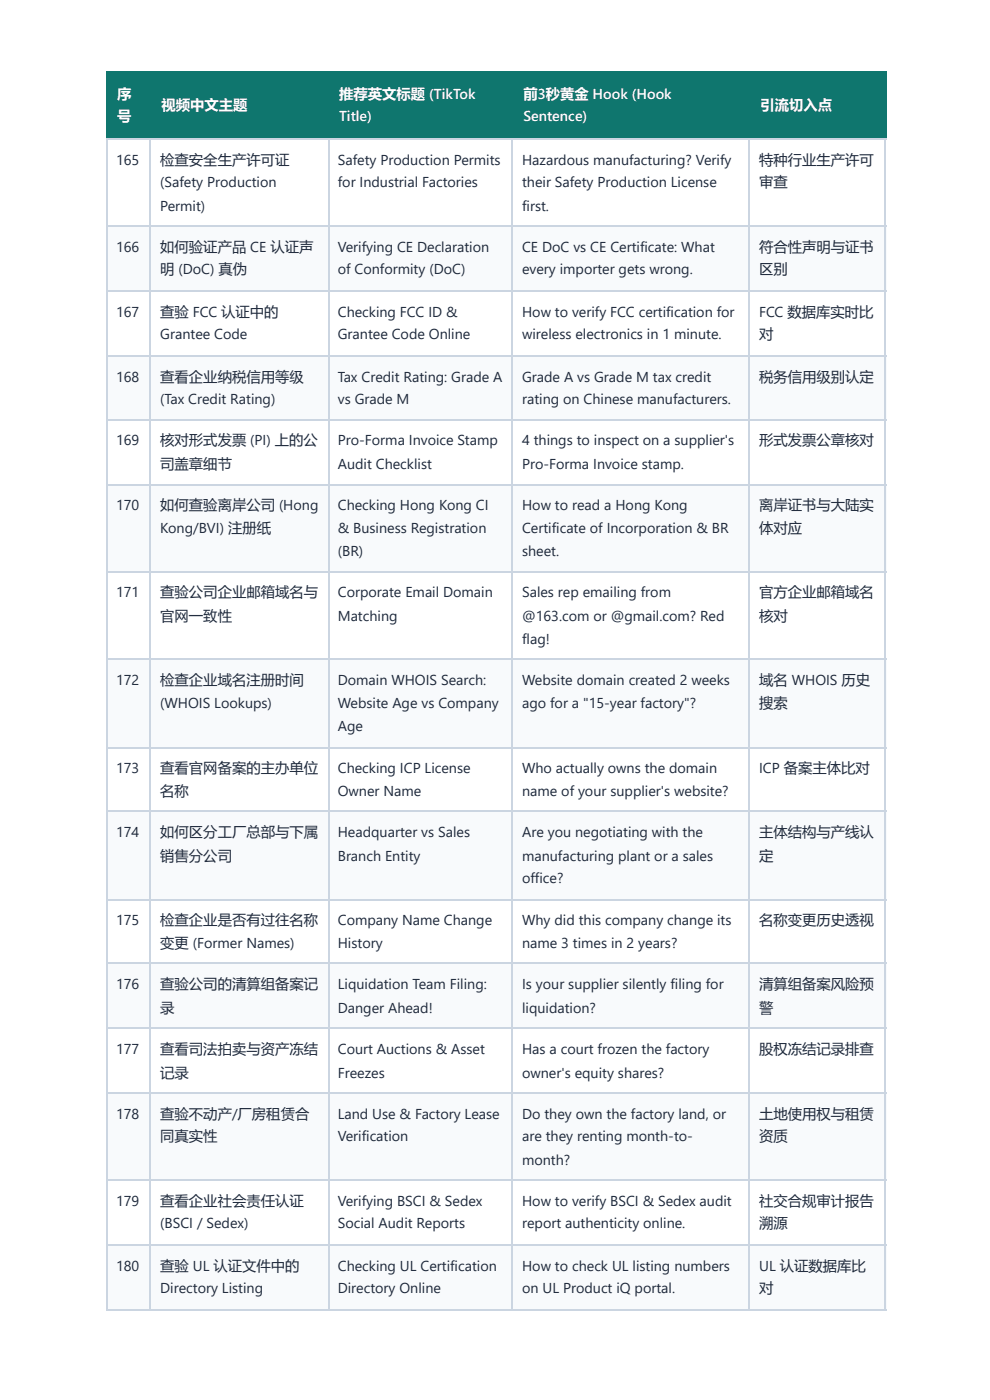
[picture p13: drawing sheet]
<svg xmlns="http://www.w3.org/2000/svg" width="210mm" height="297mm" viewBox="0 0 210 297" stroke-linecap="round" stroke-linejoin="round" font-family="sans-serif">
<defs><g id="words">
<g font-size="3" fill="#fff">
<text x="24.9" y="20.9">序</text>
<text x="34.2" y="23.3">视频中文主题</text>
<text x="71.9" y="20.9">推荐英文标题 (TikTok</text>
<text x="111" y="20.9">前3秒黄金 Hook (Hook</text>
<text x="161.2" y="23.3">引流切入点</text>
<text x="24.9" y="25.7">号</text>
<text x="71.9" y="25.7">Title)</text>
<text x="111" y="25.7">Sentence)</text>
</g>
<g font-size="3" fill="#1e293b">
<text x="24.6" y="34.9">165</text>
<text x="34" y="34.9">检查安全生产许可证</text>
<text x="71.6" y="34.9">Safety Production Permits</text>
<text x="110.7" y="34.9">Hazardous manufacturing? Verify</text>
<text x="160.9" y="34.9">特种行业生产许可</text>
<text x="34" y="39.7">(Safety Production</text>
<text x="71.6" y="39.7">for Industrial Factories</text>
<text x="110.7" y="39.7">their Safety Production License</text>
<text x="160.9" y="39.7">审查</text>
<text x="34" y="44.7">Permit)</text>
<text x="110.7" y="44.7">first.</text>
<text x="24.6" y="53.4">166</text>
<text x="34" y="53.4">如何验证产品 CE 认证声</text>
<text x="71.6" y="53.4">Verifying CE Declaration</text>
<text x="110.7" y="53.4">CE DoC vs CE Certificate: What</text>
<text x="160.9" y="53.4">符合性声明与证书</text>
<text x="34" y="58.2">明 (DoC) 真伪</text>
<text x="71.6" y="58.2">of Conformity (DoC)</text>
<text x="110.7" y="58.2">every importer gets wrong.</text>
<text x="160.9" y="58.2">区别</text>
<text x="24.6" y="67.2">167</text>
<text x="34" y="67.2">查验 FCC 认证中的</text>
<text x="34" y="72">Grantee Code</text>
<text x="71.6" y="67.2">Checking FCC ID &amp;</text>
<text x="71.6" y="72">Grantee Code Online</text>
<text x="110.7" y="67.2">How to verify FCC certification for</text>
<text x="110.7" y="72">wireless electronics in 1 minute.</text>
<text x="160.9" y="67.2">FCC 数据库实时比</text>
<text x="160.9" y="72">对</text>
<text x="24.6" y="81">168</text>
<text x="34" y="81">查看企业纳税信用等级</text>
<text x="71.6" y="81">Tax Credit Rating: Grade A</text>
<text x="110.7" y="81">Grade A vs Grade M tax credit</text>
<text x="160.9" y="81">税务信用级别认定</text>
<text x="34" y="85.7">(Tax Credit Rating)</text>
<text x="71.6" y="85.7">vs Grade M</text>
<text x="110.7" y="85.7">rating on Chinese manufacturers.</text>
<text x="24.6" y="94.5">169</text>
<text x="34" y="94.5">核对形式发票 (PI) 上的公</text>
<text x="71.6" y="94.5">Pro-Forma Invoice Stamp</text>
<text x="110.7" y="94.5">4 things to inspect on a supplier's</text>
<text x="160.9" y="94.5">形式发票公章核对</text>
<text x="34" y="99.5">司盖章细节</text>
<text x="71.6" y="99.5">Audit Checklist</text>
<text x="110.7" y="99.5">Pro-Forma Invoice stamp.</text>
<text x="24.6" y="108.2">170</text>
<text x="34" y="108.2">如何查验离岸公司 (Hong</text>
<text x="34" y="113">Kong/BVI) 注册纸</text>
<text x="71.6" y="108.2">Checking Hong Kong CI</text>
<text x="71.6" y="113">&amp; Business Registration</text>
<text x="110.7" y="108.2">How to read a Hong Kong</text>
<text x="110.7" y="113">Certificate of Incorporation &amp; BR</text>
<text x="160.9" y="108.2">离岸证书与大陆实</text>
<text x="160.9" y="113">体对应</text>
<text x="71.6" y="118">(BR)</text>
<text x="110.7" y="118">sheet.</text>
<text x="24.6" y="126.7">171</text>
<text x="34" y="126.7">查验公司企业邮箱域名与</text>
<text x="34" y="131.8">官网一致性</text>
<text x="71.6" y="126.7">Corporate Email Domain</text>
<text x="71.6" y="131.8">Matching</text>
<text x="110.7" y="126.7">Sales rep emailing from</text>
<text x="110.7" y="131.8">@163.com or @gmail.com? Red</text>
<text x="160.9" y="126.7">官方企业邮箱域名</text>
<text x="160.9" y="131.8">核对</text>
<text x="110.7" y="136.5">flag!</text>
<text x="24.6" y="145.3">172</text>
<text x="34" y="145.3">检查企业域名注册时间</text>
<text x="71.6" y="145.3">Domain WHOIS Search:</text>
<text x="110.7" y="145.3">Website domain created 2 weeks</text>
<text x="160.9" y="145.3">域名 WHOIS 历史</text>
<text x="34" y="150.3">(WHOIS Lookups)</text>
<text x="71.6" y="150.3">Website Age vs Company</text>
<text x="71.6" y="155">Age</text>
<text x="110.7" y="150.3">ago for a &quot;15-year factory&quot;?</text>
<text x="160.9" y="150.3">搜索</text>
<text x="24.6" y="164">173</text>
<text x="34" y="164">查看官网备案的主办单位</text>
<text x="71.6" y="164">Checking ICP License</text>
<text x="110.7" y="164">Who actually owns the domain</text>
<text x="160.9" y="164">ICP 备案主体比对</text>
<text x="34" y="168.8">名称</text>
<text x="71.6" y="168.8">Owner Name</text>
<text x="110.7" y="168.8">name of your supplier's website?</text>
<text x="24.6" y="177.5">174</text>
<text x="34" y="177.5">如何区分工厂总部与下属</text>
<text x="71.6" y="177.5">Headquarter vs Sales</text>
<text x="110.7" y="177.5">Are you negotiating with the</text>
<text x="160.9" y="177.5">主体结构与产线认</text>
<text x="34" y="182.6">销售分公司</text>
<text x="71.6" y="182.6">Branch Entity</text>
<text x="110.7" y="182.6">manufacturing plant or a sales</text>
<text x="160.9" y="182.6">定</text>
<text x="110.7" y="187.3">office?</text>
<text x="24.6" y="196.3">175</text>
<text x="34" y="196.3">检查企业是否有过往名称</text>
<text x="71.6" y="196.3">Company Name Change</text>
<text x="110.7" y="196.3">Why did this company change its</text>
<text x="160.9" y="196.3">名称变更历史透视</text>
<text x="34" y="201.1">变更 (Former Names)</text>
<text x="71.6" y="201.1">History</text>
<text x="110.7" y="201.1">name 3 times in 2 years?</text>
<text x="24.6" y="209.8">176</text>
<text x="34" y="209.8">查验公司的清算组备案记</text>
<text x="71.6" y="209.8">Liquidation Team Filing:</text>
<text x="110.7" y="209.8">Is your supplier silently filing for</text>
<text x="160.9" y="209.8">清算组备案风险预</text>
<text x="34" y="214.8">录</text>
<text x="71.6" y="214.8">Danger Ahead!</text>
<text x="110.7" y="214.8">liquidation?</text>
<text x="160.9" y="214.8">警</text>
<text x="24.6" y="223.6">177</text>
<text x="34" y="223.6">查看司法拍卖与资产冻结</text>
<text x="71.6" y="223.6">Court Auctions &amp; Asset</text>
<text x="110.7" y="223.6">Has a court frozen the factory</text>
<text x="160.9" y="223.6">股权冻结记录排查</text>
<text x="34" y="228.6">记录</text>
<text x="71.6" y="228.6">Freezes</text>
<text x="110.7" y="228.6">owner's equity shares?</text>
<text x="24.6" y="237.3">178</text>
<text x="34" y="237.3">查验不动产/厂房租赁合</text>
<text x="71.6" y="237.3">Land Use &amp; Factory Lease</text>
<text x="110.7" y="237.3">Do they own the factory land, or</text>
<text x="160.9" y="237.3">土地使用权与租赁</text>
<text x="34" y="242.1">同真实性</text>
<text x="71.6" y="242.1">Verification</text>
<text x="110.7" y="242.1">are they renting month-to-</text>
<text x="160.9" y="242.1">资质</text>
<text x="110.7" y="247.1">month?</text>
<text x="24.6" y="255.9">179</text>
<text x="34" y="255.9">查看企业社会责任认证</text>
<text x="71.6" y="255.9">Verifying BSCI &amp; Sedex</text>
<text x="110.7" y="255.9">How to verify BSCI &amp; Sedex audit</text>
<text x="160.9" y="255.9">社交合规审计报告</text>
<text x="34" y="260.6">(BSCI / Sedex)</text>
<text x="71.6" y="260.6">Social Audit Reports</text>
<text x="110.7" y="260.6">report authenticity online.</text>
<text x="160.9" y="260.6">溯源</text>
<text x="24.6" y="269.6">180</text>
<text x="34" y="269.6">查验 UL 认证文件中的</text>
<text x="71.6" y="269.6">Checking UL Certification</text>
<text x="110.7" y="269.6">How to check UL listing numbers</text>
<text x="160.9" y="269.6">UL 认证数据库比</text>
<text x="34" y="274.4">Directory Listing</text>
<text x="71.6" y="274.4">Directory Online</text>
<text x="110.7" y="274.4">on UL Product iQ portal.</text>
<text x="160.9" y="274.4">对</text>
</g>
</g></defs>
<g fill="#0f766e">
<path d="M22.8 15.3h9.2v14.1h-9.2z"/>
<path d="M32 15.3h37.6v14.1h-37.6z"/>
<path d="M69.6 15.3h39.1v14.1h-39.1z"/>
<path d="M108.7 15.3h50.3v14.1h-50.3z"/>
<path d="M159 15.3h28.9v14.1h-28.9z"/>
</g>
<g fill="#f8fafc">
<path d="M22.8 47.9h9.2v13.7h-9.2z"/>
<path d="M32 47.9h37.6v13.7h-37.6z"/>
<path d="M69.6 47.9h39.1v13.7h-39.1z"/>
<path d="M108.7 47.9h50.3v13.7h-50.3z"/>
<path d="M159 47.9h28.9v13.7h-28.9z"/>
<path d="M22.8 75.4h9.2v13.8h-9.2z"/>
<path d="M32 75.4h37.6v13.8h-37.6z"/>
<path d="M69.6 75.4h39.1v13.8h-39.1z"/>
<path d="M108.7 75.4h50.3v13.8h-50.3z"/>
<path d="M159 75.4h28.9v13.8h-28.9z"/>
<path d="M22.8 102.9h9.2v18.5h-9.2z"/>
<path d="M32 102.9h37.6v18.5h-37.6z"/>
<path d="M69.6 102.9h39.1v18.5h-39.1z"/>
<path d="M108.7 102.9h50.3v18.5h-50.3z"/>
<path d="M159 102.9h28.9v18.5h-28.9z"/>
<path d="M22.8 140h9.2v18.5h-9.2z"/>
<path d="M32 140h37.6v18.5h-37.6z"/>
<path d="M69.6 140h39.1v18.5h-39.1z"/>
<path d="M108.7 140h50.3v18.5h-50.3z"/>
<path d="M159 140h28.9v18.5h-28.9z"/>
<path d="M22.8 172.2h9.2v18.6h-9.2z"/>
<path d="M32 172.2h37.6v18.6h-37.6z"/>
<path d="M69.6 172.2h39.1v18.6h-39.1z"/>
<path d="M108.7 172.2h50.3v18.6h-50.3z"/>
<path d="M159 172.2h28.9v18.6h-28.9z"/>
<path d="M22.8 204.5h9.2v13.8h-9.2z"/>
<path d="M32 204.5h37.6v13.8h-37.6z"/>
<path d="M69.6 204.5h39.1v13.8h-39.1z"/>
<path d="M108.7 204.5h50.3v13.8h-50.3z"/>
<path d="M159 204.5h28.9v13.8h-28.9z"/>
<path d="M22.8 231.8h9.2v18.8h-9.2z"/>
<path d="M32 231.8h37.6v18.8h-37.6z"/>
<path d="M69.6 231.8h39.1v18.8h-39.1z"/>
<path d="M108.7 231.8h50.3v18.8h-50.3z"/>
<path d="M159 231.8h28.9v18.8h-28.9z"/>
<path d="M22.8 264.1h9.2v13.7h-9.2z"/>
<path d="M32 264.1h37.6v13.7h-37.6z"/>
<path d="M69.6 264.1h39.1v13.7h-39.1z"/>
<path d="M108.7 264.1h50.3v13.7h-50.3z"/>
<path d="M159 264.1h28.9v13.7h-28.9z"/>
</g>
<path d="M22.5 15.2h165.4M22.6 15.1v14.5M31.9 15.1v14.5M69.7 15.1v14.5M108.6 15.1v14.5M158.9 15.1v14.5M187.7 15.1v14.5M22.5 29.5h165.4" fill="none" stroke="#0f766e" stroke-width=".26"/>
<g fill="none" stroke="#cbd5e1" stroke-width=".26">
<path d="M22.5 29.5h165.4M22.6 29.6v248.2M31.9 29.6v248.2M69.7 29.6v248.2M108.6 29.6v248.2M158.9 29.6v248.2M187.7 29.6v248.2M22.5 48h165.4M22.5 61.8h165.4M22.5 75.5h165.4M22.5 89h165.4M22.5 102.8h165.4"/>
<path d="M22.5 121.3h165.4M22.5 139.8h165.4M22.5 158.6h165.4M22.5 172.1h165.4M22.5 190.9h165.4M22.5 204.4h165.4M22.5 218.1h165.4M22.5 231.9h165.4M22.5 250.4h165.4M22.5 264.2h165.4M22.5 277.9h165.4"/>
</g>
<use href="#words"/>
</svg>
